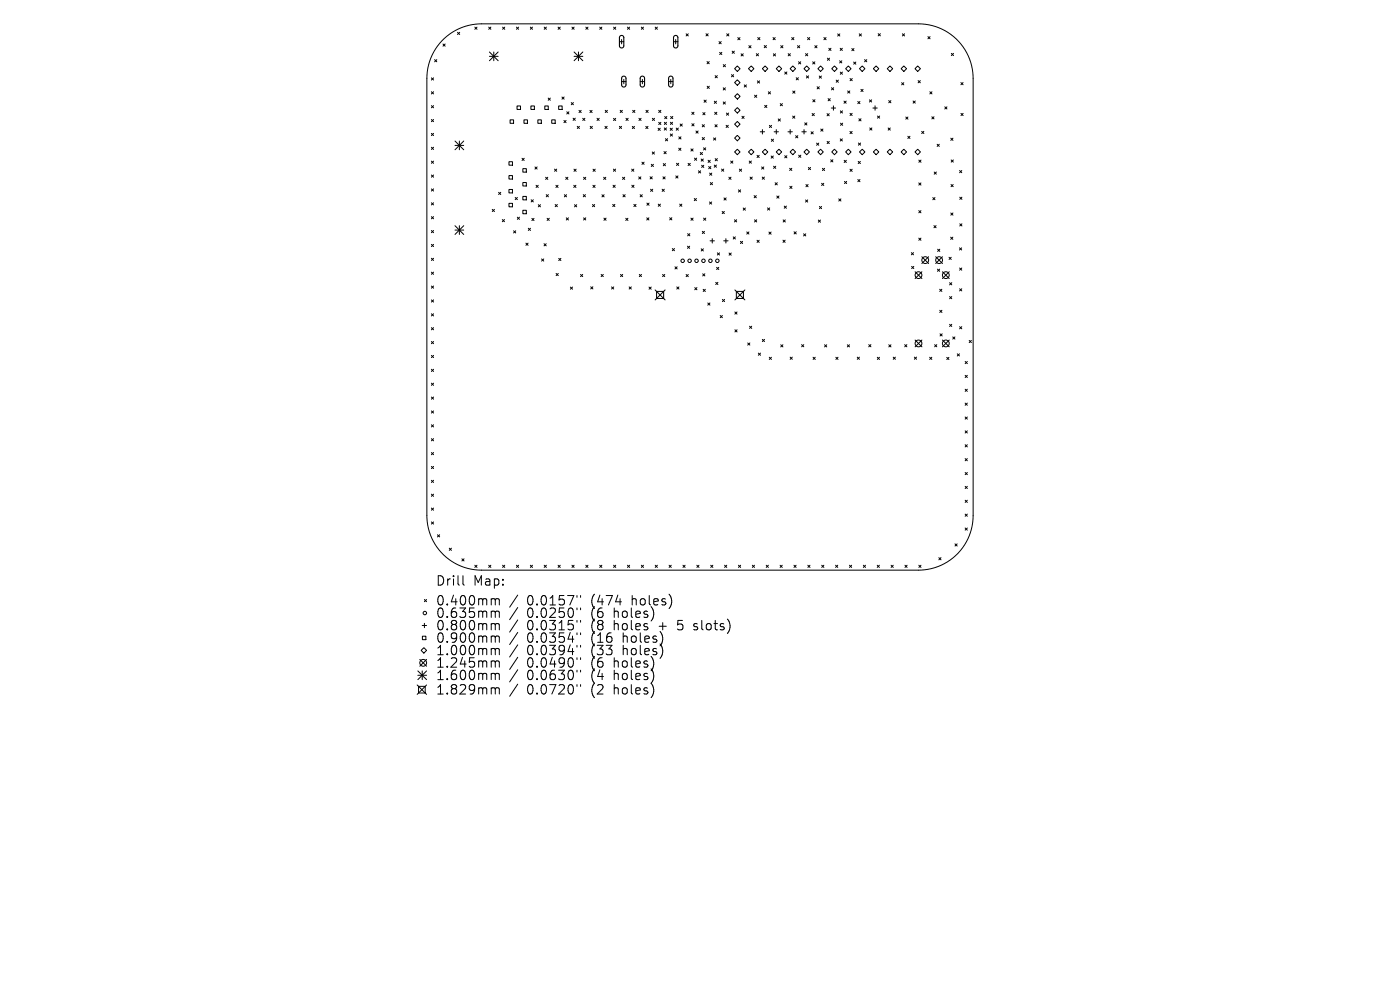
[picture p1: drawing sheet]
<svg xmlns="http://www.w3.org/2000/svg" width="297mm" height="210mm" viewBox="0 0 297 210" stroke-linecap="round" stroke-linejoin="round" font-family="sans-serif">
<defs><g id="words">
<g font-size="2.8">
<text x="92.5" y="124.5">Drill</text>
<text x="100.4" y="124.5">Map:</text>
<text x="92.5" y="128.7">0.400mm</text>
<text x="92.5" y="131.3">0.635mm</text>
<text x="111.7" y="128.7">0.0157&quot;</text>
<text x="111.7" y="131.3">0.0250&quot;</text>
<text x="125.4" y="128.7">(474</text>
<text x="125.4" y="131.3">(6</text>
<text x="130.2" y="131.3">holes)</text>
<text x="134" y="128.7">holes)</text>
<text x="92.5" y="133.9">0.800mm</text>
<text x="92.5" y="136.6">0.900mm</text>
<text x="111.7" y="133.9">0.0315&quot;</text>
<text x="111.7" y="136.6">0.0354&quot;</text>
<text x="125.4" y="133.9">(8</text>
<text x="125.4" y="136.6">(16</text>
<text x="130.2" y="133.9">holes</text>
<text x="132.1" y="136.6">holes)</text>
<text x="139.9" y="133.9">+</text>
<text x="144" y="133.9">5</text>
<text x="147.5" y="133.9">slots)</text>
<text x="92.5" y="139.2">1.000mm</text>
<text x="92.5" y="141.9">1.245mm</text>
<text x="111.7" y="139.2">0.0394&quot;</text>
<text x="111.7" y="141.9">0.0490&quot;</text>
<text x="125.4" y="139.2">(33</text>
<text x="125.4" y="141.9">(6</text>
<text x="130.2" y="141.9">holes)</text>
<text x="132.1" y="139.2">holes)</text>
<text x="92.5" y="144.5">1.600mm</text>
<text x="92.5" y="147.6">1.829mm</text>
<text x="111.7" y="144.5">0.0630&quot;</text>
<text x="111.7" y="147.6">0.0720&quot;</text>
<text x="125.4" y="144.5">(4</text>
<text x="125.4" y="147.6">(2</text>
<text x="130.2" y="144.5">holes)</text>
<text x="130.2" y="147.6">holes)</text>
</g>
</g></defs>
<g fill="none" stroke="#000" stroke-width=".21">
<path d="M91.5 16.5l.5 .5M91.5 19.5l.5 .4M92 16.5l-.5 .5M92 19.5l-.5 .4M92.2 12.6l.5 .5M92.7 12.6l-.5 .5M93.8 8.6a11.6 11.6 0 0 1 8.3-3.5h92.8a11.6 11.6 0 0 1 11.5 11.5v92.8a11.6 11.6 0 0 1-11.5 11.5h-92.8a11.6 11.6 0 0 1-11.5-11.5v-92.8a11.6 11.6 0 0 1 3.2-8zM94 9.3l.4 .5M94.4 9.3l-.4 .5M97.1 6.9l.4 .4M97.5 6.9l-.4 .4M100.7 5.8l.5 .4"/>
<path d="M101.2 5.8l-.5 .4M103.7 5.8l.4 .4M103.8 11l1.9 1.9M103.8 12h1.9M104.1 5.8l-.4 .4M104.8 11v1.9M105.7 11l-1.9 1.9M106.6 5.8l.5 .4M107.1 5.8l-.5 .4M109.6 5.8l.4 .4M110 5.8l-.4 .4M112.5 5.8l.5 .4"/>
<path d="M113 5.8l-.5 .4M115.4 5.8l.5 .4M115.9 5.8l-.5 .4M118.4 5.8l.5 .4M118.9 5.8l-.5 .4M121.3 5.8l.5 .4M121.8 12h1.8M121.8 11l1.8 1.9M121.8 5.8l-.5 .4M122.7 11v1.9M123.6 11l-1.8 1.9M124.3 5.8l.4 .4"/>
<path d="M124.7 5.8l-.4 .4M127.2 5.8l.5 .4M127.7 5.8l-.5 .4M130.2 5.8l.4 .4M130.6 5.8l-.4 .4M131.4 8.8h.9M131.9 8.4v.9M131.9 17.3h.9M132.3 16.8v1M133.1 5.8l.5 .4M133.6 5.8l-.5 .4M135.8 17.3h.9"/>
<path d="M136.1 5.8l.4 .4M136.3 16.8v1M136.5 5.8l-.4 .4M139 5.8l.5 .4M139.5 5.8l-.5 .4M141.8 17.3h1M142.3 16.8v1M142.9 8.8h.9M143.3 8.4v.9M145.6 7.2l.4 .4M146 7.2l-.4 .4M149.8 7.2l.4 .4"/>
<path d="M150 13.1l.5 .4M150 18.3l.5 .5M150.2 7.2l-.4 .4M150.5 13.1l-.5 .4M150.5 18.3l-.5 .5M151.7 16l.5 .5M152.2 16l-.5 .5M152.5 8.8l.5 .5M152.7 11.1l.4 .5M153 8.8l-.5 .5M153.1 11.1l-.4 .5M153.4 18.6l.5 .5"/>
<path d="M153.4 13.7l.5 .5M153.9 18.6l-.5 .5M153.9 13.7l-.5 .5M154.2 7.2l.4 .4M154.6 7.2l-.4 .4M155.2 15.8l.4 .5M155.3 10.9l.5 .4M155.6 15.8l-.4 .5M155.8 10.9l-.5 .4M155.8 17.5l.6-.6 .6 .6-.6 .6zM156.4 14l.6 .6-.6 .6-.6-.6zM156.5 8l.5 .4"/>
<path d="M157 8l-.5 .4M157.2 11.4l.5 .5M157.7 11.4l-.5 .5M157.9 18l.5 .5M158.4 18l-.5 .5M158.9 9.7l.4 .4M159.3 9.7l-.4 .4M159.4 14l.5 .6-.5 .6-.6-.6zM160.4 11.4l.5 .4M160.7 17.2l.4 .4M160.8 8l.4 .4M160.9 11.4l-.5 .4"/>
<path d="M161.1 17.2l-.4 .4M161.2 8l-.4 .4M162.1 9.7l.5 .4M162.3 14l.6 .6-.6 .6-.6-.6zM162.6 9.7l-.5 .4M163 19.5l.5 .4M163.5 19.5l-.5 .4M164 8l.5 .4M164.1 11.4l.4 .5M164.5 8l-.5 .4M164.5 11.4l-.4 .5M165.3 14l.5 .6-.5 .6-.6-.6z"/>
<path d="M165.6 9.7l.5 .4M166.1 9.7l-.5 .4M166.5 15.3l.4 .4M166.9 15.3l-.4 .4M167.2 11.4l.5 .4M167.7 11.4l-.5 .4M168 8l.4 .4M168.2 19.3l.4 .5M168.2 14l.6 .6-.6 .6-.6-.6zM168.4 8l-.4 .4M168.6 19.3l-.4 .5M168.9 16.5l.5 .4"/>
<path d="M169.2 9.7l.5 .4M169.4 16.5l-.5 .4M169.4 13.1l.5 .5M169.7 9.7l-.5 .4M169.9 13.1l-.5 .5M170.9 11.4l.5 .4M171.1 16.1l.4 .5M171.1 14l.6 .6-.6 .6-.5-.6zM171.3 8l.5 .4M171.4 11.4l-.5 .4M171.5 16.1l-.4 .5M171.8 8l-.5 .4"/>
<path d="M172.4 13.1l.5 .5M172.9 9.7l.4 .4M172.9 13.1l-.5 .5M173.3 9.7l-.4 .4M173.3 18.4l.5 .5M173.8 16.1l.5 .5M173.8 18.4l-.5 .5M174.1 14l.6 .6-.6 .6-.6-.6zM174.3 16.1l-.5 .5M174.8 8l.4 .4M175.2 8l-.4 .4M175.5 12.3l.5 .5"/>
<path d="M175.8 10.2l.5 .5M176 12.3l-.5 .5M176.3 10.2l-.5 .5M176.4 18.6l.5 .5M176.9 18.6l-.5 .5M177 14l.6 .6-.6 .6-.6-.6zM177.4 17l.5 .5M177.7 7.2l.5 .5M177.9 17l-.5 .5M178.1 12.9l.5 .5M178.2 7.2l-.5 .5M178.2 10.2l.5 .5"/>
<path d="M178.3 15.3l.4 .5M178.6 12.9l-.5 .5M178.7 10.2l-.5 .5M178.7 15.3l-.4 .5M179.4 14.6l.6-.6 .6 .6-.6 .6zM179.8 19.3l.5 .5M180.3 19.3l-.5 .5M180.3 16.7l.5 .4M180.7 10.3l.5 .5M180.8 16.7l-.5 .4M181.1 13.2l.5 .4M181.2 10.3l-.5 .5"/>
<path d="M181.6 13.2l-.5 .4M182.3 7.2l.4 .4M182.3 14.6l.6-.6 .6 .6-.6 .6zM182.6 19l.5 .4M182.7 7.2l-.4 .4M183.1 19l-.5 .4M183.4 12.6l.5 .5M183.9 12.6l-.5 .5M185.9 14l.5 .6-.5 .6-.6-.6zM186.3 7.1l.5 .5M186.8 7.1l-.5 .5M188.8 14l.6 .6-.6 .6-.6-.6z"/>
<path d="M191.3 17.5l.4 .5M191.4 7.2l.5 .4M191.7 17.5l-.4 .5M191.7 14l.6 .6-.6 .6-.5-.6zM191.9 7.2l-.5 .4M194.7 14l.6 .6-.6 .6-.6-.6zM194.8 17.1l.4 .5M195.2 17.1l-.4 .5M196.8 7.8l.5 .4M197.3 19.5l.4 .4M197.3 7.8l-.5 .4M197.7 19.5l-.4 .4"/>
<path d="M201.8 11.3l.5 .5M202.3 11.3l-.5 .5M203.8 17.5l.5 .5M204.3 17.5l-.5 .5M91.5 22.4l.5 .5M91.5 25.3l.5 .5M91.5 28.3l.5 .5M91.5 31.2l.5 .5M91.5 34.2l.5 .4M91.5 37.1l.5 .5M92 22.4l-.5 .5M92 25.3l-.5 .5"/>
<path d="M92 28.3l-.5 .5M92 31.2l-.5 .5M92 34.2l-.5 .4M92 37.1l-.5 .5M96.5 29.9l1.9 1.9M96.5 30.8h1.9M97.5 29.9v1.9M98.4 29.9l-1.9 1.9M108 34.3h.7v.7h-.7zM108 37.2h.7v.8h-.7zM108.2 25.4h.8v.8h-.8zM109.7 22.5h.7v.7h-.7z"/>
<path d="M110.7 33.6l.5 .4M110.9 35.8h.8v.7h-.8zM110.9 38.7h.8v.8h-.8zM111.2 25.4h.7v.8h-.7zM111.2 33.6l-.5 .4M112.6 22.5h.8v.7h-.8zM113.5 35.4l.5 .5M113.7 39.3l.5 .5M114 35.4l-.5 .5M114.1 25.4h.7v.8h-.7zM114.2 39.3l-.5 .5M115.6 22.5h.7v.7h-.7z"/>
<path d="M115.8 37.6l.4 .5M116.2 37.6l-.4 .5M116.3 20.8l.5 .5M116.8 20.8l-.5 .5M117 25.4h.8v.8h-.8zM117.6 35.9l.5 .4M117.9 39.3l.5 .5M118.1 35.9l-.5 .4M118.4 39.3l-.5 .5M118.5 22.5h.8v.7h-.8zM119.2 20.6l.5 .4M119.6 25.6l.5 .4"/>
<path d="M119.7 20.6l-.5 .4M120 37.6l.5 .5M120.1 25.6l-.5 .4M120.2 23.7l.5 .5M120.5 37.6l-.5 .5M120.7 23.7l-.5 .5M121.2 21.8l.4 .4M121.6 25.1l.4 .4M121.6 21.8l-.4 .4M121.7 39.3l.5 .5M121.8 35.9l.4 .4M122 25.1l-.4 .4"/>
<path d="M122.2 39.3l-.5 .5M122.2 35.9l-.4 .4M122.5 26.8l.4 .5M122.8 23.4l.5 .5M122.9 26.8l-.4 .5M123.3 23.4l-.5 .5M123.6 25.1l.5 .5M123.8 37.6l.5 .5M124.1 25.1l-.5 .5M124.3 37.6l-.5 .5M125.1 23.4l.5 .5M125.2 26.8l.5 .5"/>
<path d="M125.6 23.4l-.5 .5M125.7 26.8l-.5 .5M125.8 39.3l.5 .5M125.8 35.9l.5 .4M126.3 39.3l-.5 .5M126.3 35.9l-.5 .4M126.7 25.1l.4 .5M127.1 25.1l-.4 .5M128.1 37.6l.4 .5M128.3 26.8l.5 .5M128.4 23.4l.5 .5M128.5 37.6l-.4 .5"/>
<path d="M128.8 26.8l-.5 .5M128.9 23.4l-.5 .5M130.1 39.3l.4 .5M130.1 35.9l.5 .4M130.2 25.1l.4 .5M130.5 39.3l-.4 .5M130.6 35.9l-.5 .4M130.6 25.1l-.4 .5M131.4 26.8l.5 .5M131.6 23.4l.4 .5M131.9 26.8l-.5 .5M132 23.4l-.4 .5"/>
<path d="M132.1 37.6l.4 .5M132.5 37.6l-.4 .5M132.8 25.1l.5 .5M133.3 25.1l-.5 .5M134 35.9l.5 .4M134 39.3l.5 .5M134.1 26.8l.5 .5M134.2 23.4l.5 .5M134.5 35.9l-.5 .4M134.5 39.3l-.5 .5M134.6 26.8l-.5 .5M134.7 23.4l-.5 .5"/>
<path d="M135.5 37.5l.5 .5M135.5 25.1l.5 .5M136 37.5l-.5 .5M136 25.1l-.5 .5M136.2 34.4l.4 .5M136.6 34.4l-.4 .5M137 26.8l.5 .5M137 23.4l.5 .5M137.5 26.8l-.5 .5M137.5 23.4l-.5 .5M137.9 37.5l.5 .5M138.2 34.9l.4 .4"/>
<path d="M138.4 37.5l-.5 .5M138.4 32.2l.4 .5M138.4 25.1l.5 .5M138.6 34.9l-.4 .4M138.8 32.2l-.4 .5M138.9 25.1l-.5 .5M139.6 27.2l.5 .5M139.7 23.4l.5 .5M139.7 26l.5 .4M140.1 27.2l-.5 .5M140.2 23.4l-.5 .5M140.2 26l-.5 .4"/>
<path d="M140.6 37.5l.5 .5M140.7 34.7l.5 .5M140.9 32.2l.4 .4M140.9 27.1l.5 .5M140.9 25.9l.5 .5M141 24.7l.5 .5M141.1 37.5l-.5 .5M141.2 29.4l.4 .5M141.2 34.7l-.5 .5M141.3 32.2l-.4 .4M141.4 27.1l-.5 .5M141.4 25.9l-.5 .5"/>
<path d="M141.5 24.7l-.5 .5M141.6 29.4l-.4 .5M142.2 27.2l.4 .5M142.2 28.4l.5 .5M142.2 25.9l.5 .5M142.3 24.7l.4 .5M142.6 27.2l-.4 .5M142.7 28.4l-.5 .5M142.7 25.9l-.5 .5M142.7 24.7l-.4 .5M143.4 37.3l.4 .5M143.5 27.2l.4 .4"/>
<path d="M143.5 34.6l.5 .5M143.8 37.3l-.4 .5M143.9 27.2l-.4 .4M144 34.6l-.5 .5M144 31.4l.5 .5M144 29l.5 .5M144.3 26.3l.4 .5M144.5 31.4l-.5 .5M144.5 29l-.5 .5M144.7 26.3l-.4 .5M146 34.7l.4 .4M146.4 34.7l-.4 .4"/>
<path d="M146.6 31.6l.4 .4M146.8 23.8l.4 .5M146.8 26.2l.4 .5M147 31.6l-.4 .4M147.2 23.8l-.4 .5M147.2 26.2l-.4 .5M147.3 33.5l.5 .5M147.6 27.8l.5 .4M147.8 33.5l-.5 .5M148.1 27.8l-.5 .4M148.2 36.2l.4 .5M148.6 32.3l.4 .5"/>
<path d="M148.6 36.2l-.4 .5M148.7 33.7l.5 .5M148.8 35.1l.5 .4M149 26.5l.4 .4M149 29.2l.4 .4M149 32.3l-.4 .5M149.1 23.9l.5 .5M149.2 33.7l-.5 .5M149.3 31.4l.4 .4M149.3 35.1l-.5 .4M149.4 21.2l.4 .5M149.4 26.5l-.4 .4"/>
<path d="M149.4 29.2l-.4 .4M149.6 23.9l-.5 .5M149.7 31.4l-.4 .4M149.8 21.2l-.4 .5M150.2 34l.5 .5M150.3 35.3l.5 .5M150.5 36.7l.5 .5M150.7 34l-.5 .5M150.7 38.7l.5 .5M150.8 35.3l-.5 .5M151 36.7l-.5 .5M151.2 38.7l-.5 .5"/>
<path d="M151.4 29.3l.4 .4M151.5 35l.5 .5M151.5 21.5l.5 .4M151.6 23.8l.5 .5M151.7 26.5l.4 .4M151.7 33.6l.5 .5M151.8 29.3l-.4 .4M152 35l-.5 .5M152 21.5l-.5 .4M152.1 23.8l-.5 .5M152.1 26.5l-.4 .4M152.2 33.6l-.5 .5"/>
<path d="M153.1 35.9l.4 .4M153.4 21.6l.5 .5M153.5 35.9l-.4 .4M153.9 21.6l-.5 .5M154 26.6l.5 .4M154.1 24l.5 .4M154.5 26.6l-.5 .4M154.6 24l-.5 .4M154.6 37.6l.5 .5M155 34.2l.5 .4M155.1 37.6l-.5 .5M155.5 34.2l-.5 .4"/>
<path d="M155.8 23.4l.6-.6 .6 .6-.6 .6zM155.8 26.3l.6-.5 .6 .5-.6 .6zM155.8 29.3l.6-.6 .6 .6-.6 .6zM155.9 20.4l.5-.5 .6 .5-.6 .6zM156.4 31.7l.6 .5-.6 .6-.6-.6zM156.9 35.9l.4 .4M157.3 35.9l-.4 .4M157.4 24.7l.5 .4M157.9 24.7l-.5 .4M158.9 34.2l.5 .4M159.1 37.6l.5 .4M159.4 31.7l.5 .5-.5 .6-.6-.6z"/>
<path d="M159.4 34.2l-.5 .4M159.6 37.6l-.5 .4M160.1 20.2l.4 .5M160.5 20.2l-.4 .5M160.6 33l.5 .4M161.1 33l-.5 .4M161.3 28h.9M161.6 35.4l.4 .5M161.7 37.6l.5 .4M161.7 27.5v.9M162 35.4l-.4 .5M162.2 37.6l-.5 .4"/>
<path d="M162.2 22.3l.5 .5M162.3 31.7l.6 .5-.6 .6-.6-.6zM162.7 22.3l-.5 .5M163.2 26.6l.5 .5M163.6 33.1l.5 .5M163.6 29.5l.5 .5M163.7 26.6l-.5 .5M164.1 33.1l-.5 .5M164.1 29.5l-.5 .5M164.1 35.3l.5 .4M164.2 28h.9M164.4 38.8l.5 .4"/>
<path d="M164.6 35.3l-.5 .4M164.7 27.5v.9M164.9 38.8l-.5 .4M165.1 25.2l.5 .5M165.3 31.7l.5 .5-.5 .6-.6-.6zM165.5 22l.5 .4M165.6 25.2l-.5 .5M166 22l-.5 .4M166.5 33l.4 .5M166.9 33l-.4 .5M167.2 28h.9M167.5 35.7l.5 .5"/>
<path d="M167.6 39.5l.4 .5M167.6 27.5v.9M168 35.7l-.5 .5M168 39.5l-.4 .5M168.2 24.6l.4 .5M168.2 31.7l.6 .5-.6 .6-.6-.6zM168.6 24.6l-.4 .5M168.8 28.8l.5 .4M169.3 28.8l-.5 .4M169.4 32.9l.5 .5M169.9 32.9l-.5 .5M170.1 28h.9"/>
<path d="M170.6 27.5v.9M170.7 26.1l.5 .4M171 39.2l.4 .4M171.1 31.7l.6 .5-.6 .6-.5-.6zM171.2 26.1l-.5 .4M171.4 39.2l-.4 .4M171.5 35.5l.5 .5M172 35.5l-.5 .5M172.1 27.9l.4 .5M172.3 24.1l.5 .4M172.4 21.1l.5 .5M172.5 27.9l-.4 .5"/>
<path d="M172.8 24.1l-.5 .4M172.9 21.1l-.5 .5M173.2 30.4l.5 .4M173.7 30.4l-.5 .4M174.1 31.7l.6 .5-.6 .6-.6-.6zM174.1 27.4l.5 .4M174.3 38.9l.5 .4M174.5 35.7l.4 .5M174.6 27.4l-.5 .4M174.8 38.9l-.5 .4M174.9 35.7l-.4 .5M175.5 24.1l.4 .5"/>
<path d="M175.5 30l.4 .5M175.7 20.9l.4 .5M175.9 24.1l-.4 .5M175.9 30l-.4 .5M176.1 20.9l-.4 .5M176.2 33.9l.5 .5M176.3 22.9h1M176.7 33.9l-.5 .5M176.8 22.5v.9M177 31.7l.6 .5-.6 .6-.6-.6zM178.2 29.5l.5 .4M178.3 23.5l.4 .5"/>
<path d="M178.3 26.1l.5 .5M178.7 29.5l-.5 .4M178.7 23.5l-.4 .5M178.8 26.1l-.5 .5M179 21.4l.5 .5M179.1 34l.4 .5M179.2 38.5l.4 .4M179.4 32.2l.6-.5 .6 .5-.6 .6zM179.5 21.4l-.5 .5M179.5 34l-.4 .5M179.6 38.5l-.4 .4M180.3 27.9l.5 .5"/>
<path d="M180.3 24l.5 .5M180.3 35.9l.5 .5M180.8 27.9l-.5 .5M180.8 24l-.5 .5M180.8 35.9l-.5 .5M182 21.5l.4 .5M182 38.1l.4 .4M182.1 34.2l.4 .5M182.1 30.3l.5 .5M182.2 25.2l.5 .5M182.3 32.2l.6-.5 .6 .5-.6 .6zM182.4 21.5l-.4 .5"/>
<path d="M182.4 38.1l-.4 .4M182.5 34.2l-.4 .5M182.6 30.3l-.5 .5M182.7 25.2l-.5 .5M184.4 21.2l.5 .4M184.5 27.1l.5 .5M184.9 21.2l-.5 .4M185 27.1l-.5 .5M185.2 22.9h.9M185.6 22.5v.9M185.9 31.7l.5 .5-.5 .6-.6-.6zM186.2 24.6l.4 .5"/>
<path d="M186.6 24.6l-.4 .5M188.4 27.1l.5 .5M188.5 21.3l.5 .5M188.8 31.7l.6 .5-.6 .6-.6-.6zM188.9 27.1l-.5 .5M189 21.3l-.5 .5M191.7 31.7l.6 .5-.6 .6-.5-.6zM192.2 24.8l.4 .5M192.6 28.9l.4 .5M192.6 24.8l-.4 .5M193 28.9l-.4 .5M193.7 21.4l.5 .5"/>
<path d="M194.2 21.4l-.5 .5M194.7 31.7l.6 .5-.6 .6-.6-.6zM194.9 38.8l.5 .5M194.9 34l.5 .4M195.4 38.8l-.5 .5M195.4 34l-.5 .4M195.5 27.9l.5 .4M196 27.9l-.5 .4M197.7 24.8l.4 .4M198.1 24.8l-.4 .4M198.2 36.5l.4 .5M198.6 36.5l-.4 .5"/>
<path d="M198.8 30.6l.5 .5M199.3 30.6l-.5 .5M200.4 22.7l.5 .4M200.9 22.7l-.5 .4M201.7 29.3l.5 .5M201.8 39.1l.4 .5M201.8 33.9l.5 .5M202.2 29.3l-.5 .5M202.2 39.1l-.4 .5M202.3 33.9l-.5 .5M203.6 36.2l.4 .4M203.9 24.1l.4 .4"/>
<path d="M204 36.2l-.4 .4M204.3 24.1l-.4 .4M91.5 40.1l.5 .4M91.5 43l.5 .5M91.5 46l.5 .4M91.5 48.9l.5 .5M91.5 51.8l.5 .5M91.5 54.8l.5 .4M91.5 57.7l.5 .5M92 40.1l-.5 .4M92 43l-.5 .5M92 46l-.5 .4"/>
<path d="M92 48.9l-.5 .5M92 51.8l-.5 .5M92 54.8l-.5 .4M92 57.7l-.5 .5M96.5 47.9l1.9 1.8M96.5 48.8h1.9M97.5 47.9v1.8M98.4 47.9l-1.9 1.8M104.4 44.4l.5 .5M104.9 44.4l-.5 .5M105.8 40.8l.4 .5M106.2 40.8l-.4 .5"/>
<path d="M106.6 46.6l.4 .4M107 46.6l-.4 .4M108 40.2h.7v.7h-.7zM108 43.1h.7v.8h-.7zM108.9 49l.5 .4M109.3 41.9l.5 .5M109.4 49l-.5 .4M109.7 46.1l.5 .4M109.8 41.9l-.5 .5M110.2 46.1l-.5 .4M110.9 41.7h.8v.7h-.8zM110.9 44.6h.8v.7h-.8z"/>
<path d="M111.6 51.6l.4 .4M112 51.6l-.4 .4M112.1 48.4l.4 .5M112.5 48.4l-.4 .5M112.7 42.4l.4 .4M112.8 46.3l.5 .5M113.1 42.4l-.4 .4M113.3 46.3l-.5 .5M114.2 43.4l.5 .5M114.7 43.4l-.5 .5M114.9 54.9l.5 .5M115.4 54.9l-.5 .5"/>
<path d="M115.4 51.7l.5 .5M115.9 51.7l-.5 .5M115.9 41.3l.4 .4M116.1 46.3l.4 .5M116.3 41.3l-.4 .4M116.5 46.3l-.4 .5M117.8 43.4l.4 .4M118 58l.4 .5M118.2 43.4l-.4 .4M118.4 58l-.4 .5M118.5 54.8l.5 .5M119 54.8l-.5 .5"/>
<path d="M119.7 41.3l.5 .5M120.1 46.2l.5 .5M120.2 41.3l-.5 .5M120.6 46.2l-.5 .5M121.9 43.4l.4 .5M122.3 43.4l-.4 .5M123.2 58.2l.4 .5M123.6 58.2l-.4 .5M123.7 41.3l.5 .4M123.8 46.2l.5 .5M124.2 41.3l-.5 .4M124.3 46.2l-.5 .5"/>
<path d="M125.7 43.4l.5 .4M126.2 43.4l-.5 .4M127.5 58.2l.5 .5M127.7 41.3l.5 .5M128 58.2l-.5 .5M128.1 46.3l.5 .4M128.2 41.3l-.5 .5M128.6 46.3l-.5 .4M130 43.4l.4 .4M130.4 43.4l-.4 .4M131.6 58.2l.5 .5M132.1 58.2l-.5 .5"/>
<path d="M132.2 41.3l.4 .5M132.6 41.3l-.4 .5M132.8 46.3l.4 .5M133.2 46.3l-.4 .5M134.5 43.4l.4 .4M134.9 43.4l-.4 .4M135.6 58.2l.5 .5M135.8 41.3l.5 .5M136.1 58.2l-.5 .5M136.3 41.3l-.5 .5M137.2 46.2l.5 .5M137.2 43.1l.5 .4"/>
<path d="M137.7 46.2l-.5 .5M137.7 43.1l-.5 .4M138 40.1l.5 .5M138.5 40.1l-.5 .5M139.6 43.3l.5 .5M140.1 43.3l-.5 .5M140.5 40.1l.4 .5M140.6 58.2l.4 .5M140.9 40.1l-.4 .5M141 58.2l-.4 .5M142.1 46.2l.4 .5M142.5 46.2l-.4 .5"/>
<path d="M142.6 52.7l.5 .5M143.1 52.7l-.5 .5M143.2 56.6l.5 .5M143.7 56.6l-.5 .5M144.2 43.3l.5 .5M144.7 43.3l-.5 .5M145.6 58.2l.4 .5M145.8 52.2l.5 .5M145.9 49.6l.4 .4M146 58.2l-.4 .5M146.3 52.2l-.5 .5M146.3 49.6l-.4 .4"/>
<path d="M146.6 46.3l.4 .4M147 46.3l-.4 .4M147.3 42.1l.4 .5M147.7 42.1l-.4 .5M148.8 52.8l.4 .4M149 49.1l.5 .4M149.1 58.1l.4 .4M149.2 52.8l-.4 .4M149.3 46.3l.4 .4M149.5 49.1l-.5 .4M149.5 58.1l-.4 .4M149.7 46.3l-.4 .4"/>
<path d="M150.5 42.8l.5 .5M150.6 51.1h1M151 42.8l-.5 .5M151.1 50.6v1M151.8 59.9l.5 .5M152 56.7l.5 .5M152.2 53.6l.4 .5M152.3 59.9l-.5 .5M152.5 56.7l-.5 .5M152.6 53.6l-.4 .5M153.2 44.9l.5 .4M153.5 51.1h1"/>
<path d="M153.6 42l.5 .4M153.7 44.9l-.5 .4M154 50.6v1M154.1 42l-.5 .4M154.7 53.7l.4 .4M155.1 53.7l-.4 .4M155.5 50.2l.5 .5M155.8 46.6l.5 .5M156 50.2l-.5 .5M156.3 46.6l-.5 .5M156.7 40.3l.4 .4M157.1 51.2l.4 .5"/>
<path d="M157.1 40.3l-.4 .4M157.5 51.2l-.4 .5M157.7 44.1l.4 .5M158.1 44.1l-.4 .5M158.4 49.2l.5 .5M158.9 49.2l-.5 .5M160 41.5l.4 .5M160.1 46.6l.4 .5M160.4 41.5l-.4 .5M160.5 46.6l-.4 .5M160.6 51l.5 .4M161.1 51l-.5 .4"/>
<path d="M162.8 44.1l.5 .5M163.1 49.2l.5 .5M163.3 44.1l-.5 .5M163.6 49.2l-.5 .5M164.8 41.6l.5 .4M165.3 41.6l-.5 .4M166.1 50.9l.5 .5M166.1 46.6l.5 .5M166.4 43.7l.4 .5M166.6 50.9l-.5 .5M166.6 46.6l-.5 .5M166.8 43.7l-.4 .5"/>
<path d="M168.5 49.2l.4 .4M168.9 49.2l-.4 .4M170.5 49.6l.4 .5M170.9 42.4l.5 .5M170.9 49.6l-.4 .5M171.4 42.4l-.5 .5M173.6 46.7l.5 .4M173.8 43.8l.5 .5M174.1 46.7l-.5 .4M174.3 43.8l-.5 .5M177.9 42.2l.5 .5M178.4 42.2l-.5 .5"/>
<path d="M193.3 53.6l.5 .5M193.4 56.5l.5 .5M193.8 53.6l-.5 .5M193.9 56.5l-.5 .5M194.1 57.6l1.5 1.5M194.9 44.7l.5 .4M194.9 50.5l.5 .5M195.4 44.7l-.5 .4M195.4 50.5l-.5 .5M195.6 54.5l1.4 1.4M195.6 57.6l-1.5 1.5M197 54.5l-1.4 1.4"/>
<path d="M197.9 41.9l.5 .5M198.1 47.9l.5 .4M198.4 41.9l-.5 .5M198.5 54.5l1.4 1.4M198.6 47.9l-.5 .4M198.9 57.1l.4 .5M198.9 52.9l.5 .4M199.3 57.1l-.4 .5M199.4 52.9l-.5 .4M199.9 57.6l1.5 1.5M199.9 54.5l-1.4 1.4M201.3 54.6l.5 .4"/>
<path d="M201.4 57.6l-1.5 1.5M201.5 60l.4 .4M201.7 50.3l.4 .5M201.7 45.2l.5 .4M201.8 54.6l-.5 .4M201.9 60l-.4 .4M202.1 50.3l-.4 .5M202.2 45.2l-.5 .4M203.5 52.6l.5 .4M203.6 56.8l.4 .5M203.6 47.5l.5 .4M203.6 41.8l.5 .5"/>
<path d="M204 52.6l-.5 .4M204 56.8l-.4 .5M204.1 41.8l-.5 .5M204.1 47.5l-.5 .4M91.5 60.7l.5 .4M91.5 63.6l.5 .5M91.5 66.6l.5 .4M91.5 69.5l.5 .5M91.5 72.4l.5 .5M91.5 75.4l.5 .5M91.5 78.3l.5 .5M92 60.7l-.5 .4"/>
<path d="M92 63.6l-.5 .5M92 66.6l-.5 .4M92 69.5l-.5 .5M92 72.4l-.5 .5M92 75.4l-.5 .5M92 78.3l-.5 .5M121 60.9l.5 .5M121.5 60.9l-.5 .5M125.3 60.8l.5 .5M125.8 60.8l-.5 .5M129.7 60.9l.5 .4M130.2 60.9l-.5 .4"/>
<path d="M133.5 60.9l.4 .4M133.9 60.9l-.4 .4M137.7 60.9l.5 .5M138.2 60.9l-.5 .5M139 61.5l2.1 2.1M139.3 61.8h1.5v1.5h-1.5zM141.1 61.5l-2.1 2.1M143.6 60.9l.4 .4M144 60.9l-.4 .4M147.4 61l.5 .5M147.9 61l-.5 .5M149.2 61.4l.4 .4"/>
<path d="M149.6 61.4l-.4 .4M150.1 64.3l.5 .4M150.6 64.3l-.5 .4M152.8 66.9l.5 .5M153.3 66.9l-.5 .5M153.3 63.5l.4 .5M153.7 63.5l-.4 .5M155.9 66.2l.5 .4M155.9 61.5l2.1 2.1M155.9 70l.5 .4M156.2 61.8h1.5v1.5h-1.5zM156.4 66.2l-.5 .4"/>
<path d="M156.4 70l-.5 .4M158 61.5l-2.1 2.1M158.6 72.7l.5 .5M159 69.2l.5 .5M159.1 72.7l-.5 .5M159.5 69.2l-.5 .5M160.9 74.9l.4 .5M161.3 74.9l-.4 .5M161.7 72l.5 .5M162.2 72l-.5 .5M163.2 75.8l.5 .4M163.7 75.8l-.5 .4"/>
<path d="M165.6 73.1l.5 .5M166.1 73.1l-.5 .5M167.6 75.8l.5 .4M168.1 75.8l-.5 .4M170.1 73.1l.4 .5M170.5 73.1l-.4 .5M172.5 75.8l.5 .4M173 75.8l-.5 .4M174.9 73.1l.5 .5M175.4 73.1l-.5 .5M177.3 75.8l.5 .4M177.8 75.8l-.5 .4"/>
<path d="M179.8 73.1l.4 .5M180.2 73.1l-.4 .5M181.9 75.8l.4 .4M182.3 75.8l-.4 .4M184.3 73.1l.5 .5M184.8 73.1l-.5 .5M186.1 75.8l.5 .4M186.6 75.8l-.5 .4M188.6 73.1l.4 .5M189 73.1l-.4 .5M189.5 75.8l.5 .4M190 75.8l-.5 .4"/>
<path d="M191.9 73.1l.5 .5M192.4 73.1l-.5 .5M194 75.7l.4 .5M194.1 72.1l1.5 1.5M194.4 75.7l-.4 .5M195.6 72.1l-1.5 1.5M197.2 75.8l.5 .4M197.7 75.8l-.5 .4M198.3 73.1l.4 .5M198.7 73.1l-.4 .5M199.4 61.4l.4 .4M199.4 65.8l.4 .5"/>
<path d="M199.4 70.8l.5 .5M199.8 61.4l-.4 .4M199.8 65.8l-.4 .5M199.9 70.8l-.5 .5M199.9 72.1l1.5 1.5M200.8 75.8l.5 .5M201.3 75.8l-.5 .5M201.4 72.1l-1.5 1.5M201.5 62.9l.4 .5M201.5 68.8l.4 .5M201.9 62.9l-.4 .5M201.9 68.8l-.4 .5"/>
<path d="M202.1 71.5l.5 .4M202.6 71.5l-.5 .4M203.1 75.1l.4 .4M203.5 75.1l-.4 .4M203.6 61.3l.4 .4M203.6 69.3l.4 .5M204 61.3l-.4 .4M204 69.3l-.4 .5M204.8 76.7l.4 .4M204.8 79.6l.4 .5M205.2 76.7l-.4 .4M205.2 79.6l-.4 .5"/>
<path d="M205.6 72.2l.5 .5M206.1 72.2l-.5 .5M91.5 81.3l.5 .4M91.5 84.2l.5 .5M91.5 87.2l.5 .4M91.5 90.1l.5 .5M91.5 93.1l.5 .4M91.5 96l.5 .5M91.5 98.9l.5 .5M92 81.3l-.5 .4M92 84.2l-.5 .5M92 87.2l-.5 .4"/>
<path d="M92 90.1l-.5 .5M92 93.1l-.5 .4M92 96l-.5 .5M92 98.9l-.5 .5M204.8 82.6l.4 .4M204.8 85.5l.4 .5M204.8 88.5l.4 .4M204.8 91.4l.4 .5M204.8 94.3l.4 .5M204.8 97.3l.4 .4M205.2 82.6l-.4 .4M205.2 85.5l-.4 .5"/>
<path d="M205.2 88.5l-.4 .4M205.2 91.4l-.4 .5M205.2 94.3l-.4 .5M205.2 97.3l-.4 .4M91.5 101.9l.5 .4M91.5 104.8l.5 .5M91.5 107.8l.5 .4M91.5 110.7l.5 .5M92 101.9l-.5 .4M92 104.8l-.5 .5M92 107.8l-.5 .4M92 110.7l-.5 .5"/>
<path d="M92.8 113.4l.5 .5M93.3 113.4l-.5 .5M95.3 116.3l.5 .5M95.8 116.3l-.5 .5M98 118.5l.4 .5M98.4 118.5l-.4 .5M100.7 119.9l.5 .5M101.2 119.9l-.5 .5M103.7 119.9l.4 .5M104.1 119.9l-.4 .5M106.6 119.9l.5 .5M107.1 119.9l-.5 .5"/>
<path d="M109.6 119.9l.4 .5M110 119.9l-.4 .5M112.5 119.9l.5 .5M113 119.9l-.5 .5M115.4 119.9l.5 .5M115.9 119.9l-.5 .5M118.4 119.9l.5 .5M118.9 119.9l-.5 .5M121.3 119.9l.5 .5M121.8 119.9l-.5 .5M124.3 119.9l.4 .5M124.7 119.9l-.4 .5"/>
<path d="M127.2 119.9l.5 .5M127.7 119.9l-.5 .5M130.2 119.9l.4 .5M130.6 119.9l-.4 .5M133.1 119.9l.5 .5M133.6 119.9l-.5 .5M136.1 119.9l.4 .5M136.5 119.9l-.4 .5M139 119.9l.5 .5M139.5 119.9l-.5 .5M141.9 119.9l.5 .5M142.4 119.9l-.5 .5"/>
<path d="M144.9 119.9l.4 .5M145.3 119.9l-.4 .5M147.8 119.9l.5 .5M148.3 119.9l-.5 .5M150.8 119.9l.4 .5M151.2 119.9l-.4 .5M153.7 119.9l.5 .5M154.2 119.9l-.5 .5M156.7 119.9l.4 .5M157.1 119.9l-.4 .5M159.6 119.9l.5 .5M160.1 119.9l-.5 .5"/>
<path d="M162.5 119.9l.5 .5M163 119.9l-.5 .5M165.5 119.9l.5 .5M166 119.9l-.5 .5M168.4 119.9l.5 .5M168.9 119.9l-.5 .5M171.4 119.9l.4 .5M171.8 119.9l-.4 .5M174.3 119.9l.5 .5M174.8 119.9l-.5 .5M177.3 119.9l.4 .5M177.7 119.9l-.4 .5"/>
<path d="M180.2 119.9l.5 .5M180.7 119.9l-.5 .5M183.2 119.9l.4 .5M183.6 119.9l-.4 .5M186.1 119.9l.5 .5M186.6 119.9l-.5 .5M189 119.9l.5 .5M189.5 119.9l-.5 .5M192 119.9l.4 .5M192.4 119.9l-.4 .5M194.9 119.9l.5 .5M195.4 119.9l-.5 .5"/>
<path d="M199.2 118.3l.4 .5M199.6 118.3l-.4 .5M202.6 115.4l.5 .4M203.1 115.4l-.5 .4M204.8 106.1l.4 .5M204.8 103.2l.4 .4M204.8 100.2l.4 .5M204.8 109.1l.4 .4M204.8 112l.4 .5M205.2 100.2l-.4 .5M205.2 103.2l-.4 .4M205.2 106.1l-.4 .5"/>
<path d="M205.2 109.1l-.4 .4M205.2 112l-.4 .5M89.1 139.9l1.4 1.4M89.6 132.7h.9M89.6 135h.7v.7h-.7zM89.9 137.4l.6 .6-.6 .5-.6-.5zM90 127.2l.5 .4M90 132.2v.9M90.5 127.2l-.5 .4M90.5 139.9l-1.4 1.4M98.2 122.1v1.7l.3 .3M104.8 127l.3 .3"/>
<path d="M104.8 129.6l.3 .3M104.8 132.3l.3 .3M104.8 134.9l.3 .3M104.8 137.6l.3 .2M105.1 127.3v1M105.1 129.9v1.1M105.1 132.6v1M105.1 135.2v1M105.1 137.8v1.1M105.1 127.3l.3-.3 .4 .1 .1 1.2M105.1 129.9l.3-.3 .4 .1 .1 1.3M105.1 132.6l.3-.3 .4 .1 .1 1.2"/>
<path d="M105.1 135.2l.3-.3 .4 .1 .1 1.2M105.1 137.8l.3-.2 .4 .1 .1 1.2M109.8 126.2l-1.7 2.6M109.8 128.9l-1.7 2.5M109.8 131.5l-1.7 2.6M109.8 134.2l-1.7 2.5M109.8 136.8l-1.7 2.6M109.8 139.4l-1.7 2.6M122.4 126.3v.4M122.4 129v.4M122.4 131.6v.4M122.4 134.2v.4"/>
<path d="M122.4 136.9v.4M122.4 139.5v.4M123.2 126.3v.4M123.2 129v.4M123.2 131.6v.4M123.2 134.2v.4M123.2 136.9v.4M123.2 139.5v.4M130.6 127.7h1.2M138.7 130l-.1 .9M140.5 134.8v1.4M140.5 137.5v1.3"/>
<path d="M142.4 126.9v1.3M88.5 145.3l2 2M88.6 142.3l1.9 1.9M88.6 143.2h1.9M88.8 145.6h1.4v1.4h-1.4zM89.6 142.3v1.9M90.5 145.3l-2 2M90.5 142.3l-1.9 1.9M104.8 140.2l.3 .3M104.8 142.8l.3 .3M104.8 145.9l.3 .3M105.1 140.5v1"/>
<path d="M105.1 143.1v1.1M105.1 146.2v1M105.1 140.5l.3-.3 .4 .1 .1 1.2M105.1 143.1l.3-.3 .4 .1 .1 1.3M105.1 146.2l.3-.3 .4 .1 .1 1.2M109.8 142.1l-1.7 2.5M109.8 145.1l-1.7 2.6M122.4 142.2v.4M122.4 145.2v.4M123.2 142.2v.4M123.2 145.2v.4M138.6 142.7v1.4"/>
<path d="M138.6 145.8v1.3M138.7 140.6l-.1 .8"/>
<circle cx="144.8" cy="55.3" r=".37"/>
<circle cx="146.3" cy="55.3" r=".37"/>
<circle cx="147.8" cy="55.3" r=".37"/>
<circle cx="149.2" cy="55.3" r=".37"/>
<circle cx="150.7" cy="55.3" r=".37"/>
<circle cx="152.2" cy="55.3" r=".37"/>
<circle cx="194.9" cy="58.4" r=".72"/>
<circle cx="196.3" cy="55.2" r=".72"/>
<circle cx="199.2" cy="55.2" r=".72"/>
<circle cx="200.7" cy="58.4" r=".72"/>
<circle cx="194.9" cy="72.9" r=".72"/>
<circle cx="200.7" cy="72.9" r=".72"/>
<circle cx="90.1" cy="130" r=".37"/>
<circle cx="89.8" cy="140.6" r=".72"/>
</g>
<path d="M131.5 7.7l.5-.2 .3 .4v1.9l-.3 .4-.4-.1-.2-.3v-1.9zM132 16.3l.5-.1 .3 .3v1.6l-.4 .4-.3-.1-.2-.3v-1.5zM135.9 16.3l.5-.1 .3 .3v1.6l-.3 .4-.4-.1-.2-.3v-1.5zM142 16.3l.4-.1 .4 .3v1.6l-.4 .4-.4-.1-.2-.3v-1.5zM143 7.7l.5-.2 .3 .4v1.9l-.4 .4-.3-.1-.2-.3v-1.9z" fill="none" stroke="#000" stroke-width=".23"/>
<use href="#words"/>
</svg>
